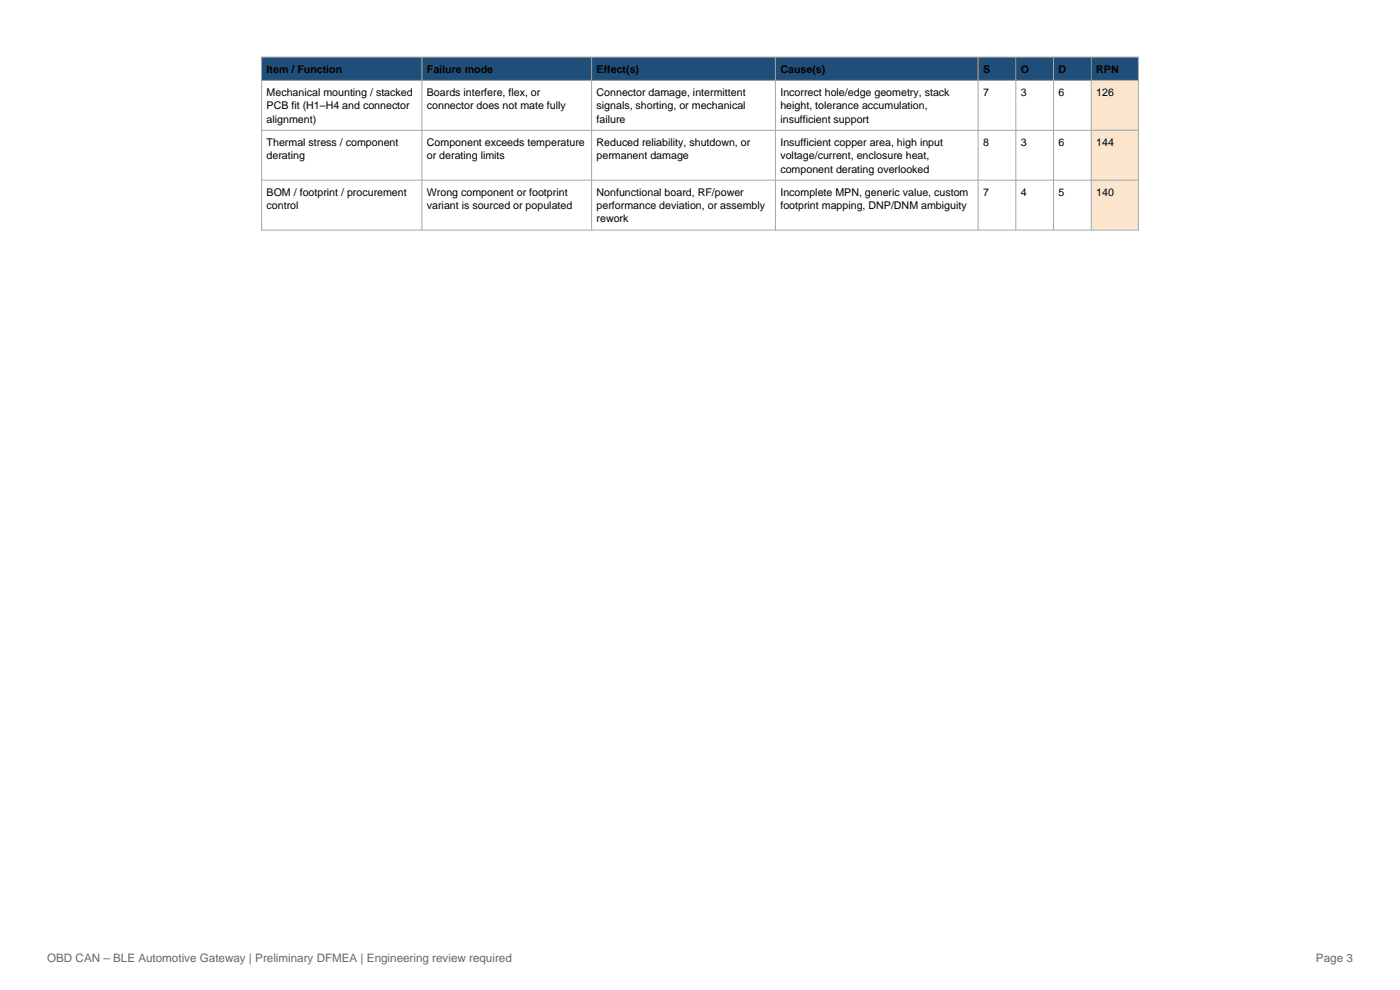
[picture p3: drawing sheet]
<svg xmlns="http://www.w3.org/2000/svg" width="297mm" height="210mm" viewBox="0 0 297 210" stroke-linecap="round" stroke-linejoin="round" font-family="sans-serif">
<defs><g id="words">
<g font-size="2.5" fill="#666">
<text x="10" y="204">OBD CAN – BLE Automotive Gateway | Preliminary DFMEA | Engineering review required</text>
<text x="279.2" y="204">Page 3</text>
</g>
<g font-size="2.3">
<text x="56.6" y="15.4">Item / Function</text>
<text x="90.6" y="15.4">Failure mode</text>
<text x="126.6" y="15.4">Effect(s)</text>
<text x="165.6" y="15.4">Cause(s)</text>
<text x="208.6" y="15.4">S</text>
<text x="216.6" y="15.4">O</text>
<text x="224.6" y="15.4">D</text>
<text x="232.6" y="15.4">RPN</text>
<text x="56.6" y="20.4">Mechanical mounting / stacked</text>
<text x="56.6" y="23.2">PCB fit (H1–H4 and connector</text>
<text x="90.6" y="20.4">Boards interfere, flex, or</text>
<text x="90.6" y="23.2">connector does not mate fully</text>
<text x="126.6" y="20.4">Connector damage, intermittent</text>
<text x="126.6" y="23.2">signals, shorting, or mechanical</text>
<text x="165.6" y="20.4">Incorrect hole/edge geometry, stack</text>
<text x="165.6" y="23.2">height, tolerance accumulation,</text>
<text x="208.6" y="20.4">7</text>
<text x="216.6" y="20.4">3</text>
<text x="224.6" y="20.4">6</text>
<text x="232.6" y="20.4">126</text>
<text x="56.6" y="26">alignment)</text>
<text x="126.6" y="26">failure</text>
<text x="165.6" y="26">insufficient support</text>
<text x="56.6" y="31">Thermal stress / component</text>
<text x="56.6" y="33.8">derating</text>
<text x="90.6" y="31">Component exceeds temperature</text>
<text x="90.6" y="33.8">or derating limits</text>
<text x="126.6" y="31">Reduced reliability, shutdown, or</text>
<text x="126.6" y="33.8">permanent damage</text>
<text x="165.6" y="31">Insufficient copper area, high input</text>
<text x="165.6" y="33.8">voltage/current, enclosure heat,</text>
<text x="208.6" y="31">8</text>
<text x="216.6" y="31">3</text>
<text x="224.6" y="31">6</text>
<text x="232.6" y="31">144</text>
<text x="56.6" y="41.5">BOM / footprint / procurement</text>
<text x="90.6" y="41.5">Wrong component or footprint</text>
<text x="126.6" y="41.5">Nonfunctional board, RF/power</text>
<text x="165.6" y="36.6">component derating overlooked</text>
<text x="165.6" y="41.5">Incomplete MPN, generic value, custom</text>
<text x="208.6" y="41.5">7</text>
<text x="216.6" y="41.5">4</text>
<text x="224.6" y="41.5">5</text>
<text x="232.6" y="41.5">140</text>
<text x="56.6" y="44.4">control</text>
<text x="90.6" y="44.4">variant is sourced or populated</text>
<text x="126.6" y="44.4">performance deviation, or assembly</text>
<text x="126.6" y="47.2">rework</text>
<text x="165.6" y="44.4">footprint mapping, DNP/DNM ambiguity</text>
</g>
</g></defs>
<path d="M55.5 12.1h186v5h-186z" fill-rule="evenodd" fill="#1f4e78"/>
<g fill="#fce5cd">
<path d="M231.5 17.1h10v10.5h-10z" fill-rule="evenodd"/>
<path d="M231.5 27.6h10v10.6h-10z" fill-rule="evenodd"/>
<path d="M231.5 38.2h10v10.6h-10z" fill-rule="evenodd"/>
</g>
<path d="M55.5 12.1h186v36.7h-186zM55.5 17.1h186M89.5 12.1v36.7M125.5 12.1v36.7M164.5 12.1v36.7M207.5 12.1v36.7M215.5 12.1v36.7M223.5 12.1v36.7M231.5 12.1v36.7M55.5 27.6h186M55.5 38.2h186" fill="none" stroke="#a6a6a6" stroke-width=".21"/>
<use href="#words"/>
</svg>
